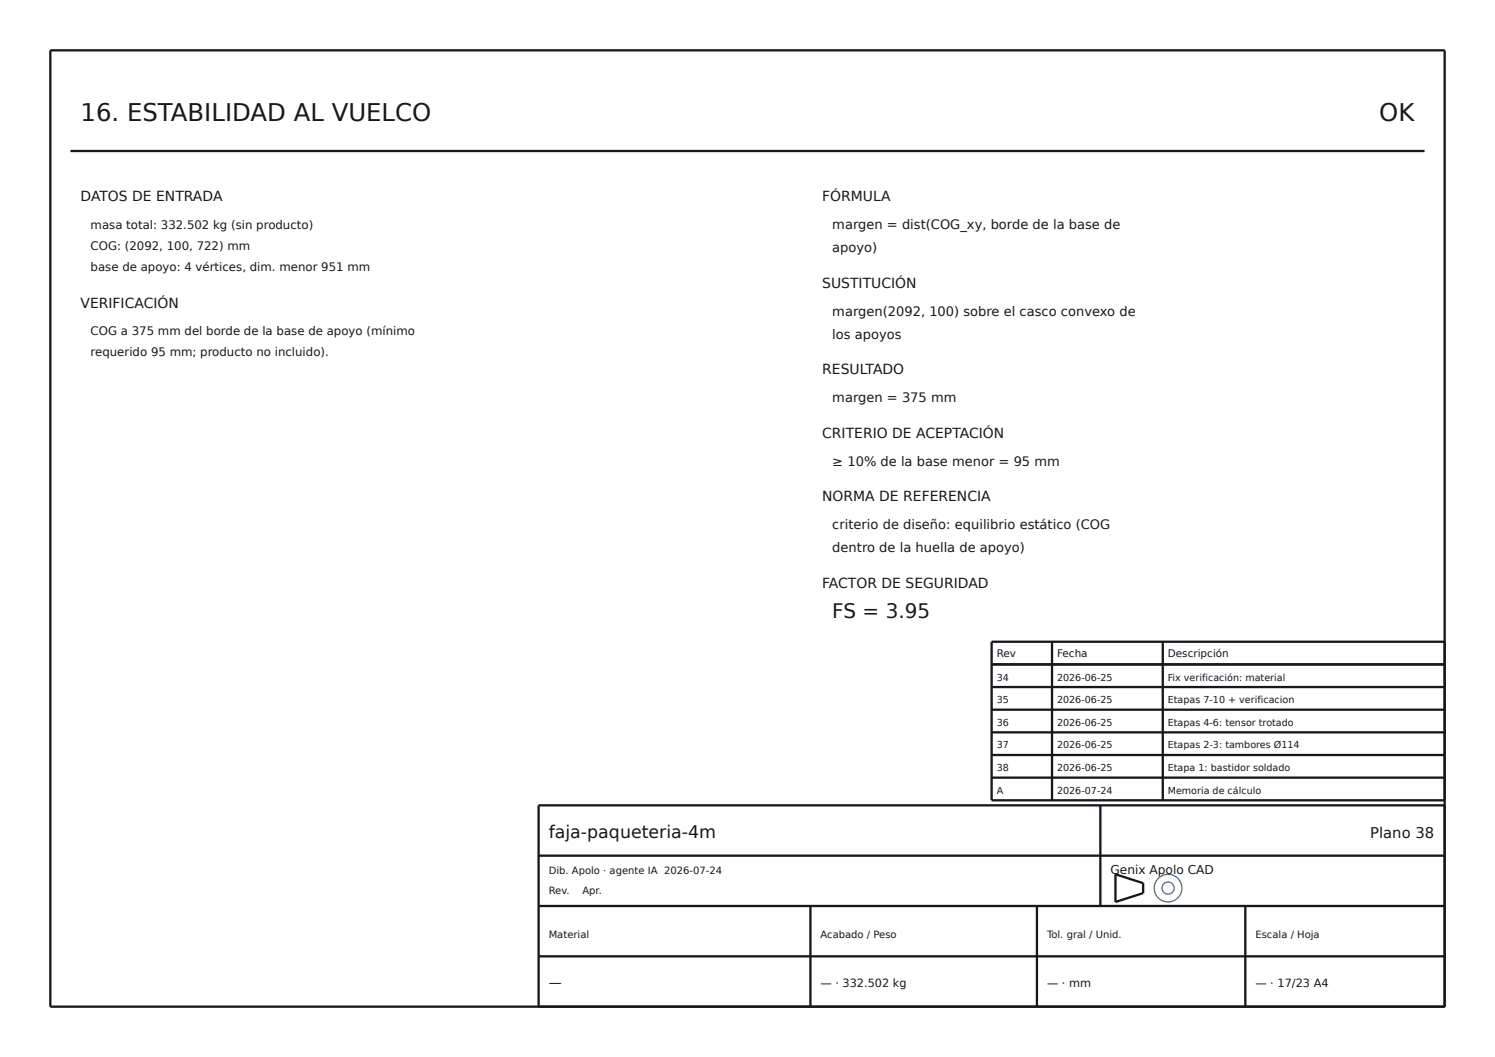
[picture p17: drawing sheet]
<svg xmlns="http://www.w3.org/2000/svg" width="297mm" height="210mm" viewBox="0 0 297 210" stroke-linecap="round" stroke-linejoin="round" font-family="sans-serif">
<defs><g id="words">
<g font-size="4.8" fill="#16181d">
<text x="16" y="24">16. ESTABILIDAD AL VUELCO</text>
<text x="274" y="24">OK</text>
</g>
<text font-size="4" fill="#16181d" x="165.3" y="122.8">FS = 3.95</text>
<text font-size="3.5" fill="#16181d" x="109" y="166.4">faja-paqueteria-4m</text>
<text font-size="2.9" fill="#16181d" x="272.2" y="166.4">Plano 38</text>
<g font-size="2.8" fill="#16181d">
<text x="16" y="40">DATOS DE ENTRADA</text>
<text x="163.3" y="40">FÓRMULA</text>
<text x="163.3" y="57.2">SUSTITUCIÓN</text>
<text x="16" y="61.1">VERIFICACIÓN</text>
<text x="163.3" y="74.4">RESULTADO</text>
<text x="163.3" y="87">CRITERIO DE ACEPTACIÓN</text>
<text x="163.3" y="99.6">NORMA DE REFERENCIA</text>
<text x="163.3" y="116.8">FACTOR DE SEGURIDAD</text>
</g>
<g font-size="2.6" fill="#16181d">
<text x="165.3" y="45.5">margen = dist(COG_xy, borde de la base de</text>
<text x="165.3" y="50.1">apoyo)</text>
<text x="165.3" y="62.7">margen(2092, 100) sobre el casco convexo de</text>
<text x="165.3" y="67.3">los apoyos</text>
<text x="165.3" y="79.9">margen = 375 mm</text>
<text x="165.3" y="92.5">≥ 10% de la base menor = 95 mm</text>
<text x="165.3" y="105.1">criterio de diseño: equilibrio estático (COG</text>
<text x="165.3" y="109.7">dentro de la huella de apoyo)</text>
<text x="109" y="196">—</text>
</g>
<text font-size="2.4" fill="#16181d" x="220.6" y="173.6">Genix Apolo CAD</text>
<g font-size="2.3" fill="#16181d">
<text x="18" y="45.5">masa total: 332.502 kg (sin producto)</text>
<text x="18" y="49.7">COG: (2092, 100, 722) mm</text>
<text x="18" y="53.9">base de apoyo: 4 vértices, dim. menor 951 mm</text>
<text x="18" y="66.6">COG a 375 mm del borde de la base de apoyo (mínimo</text>
<text x="18" y="70.8">requerido 95 mm; producto no incluido).</text>
</g>
<g font-size="2.2" fill="#16181d">
<text x="163" y="196">— · 332.502 kg</text>
<text x="208" y="196">— · mm</text>
<text x="249.4" y="196">— · 17/23 A4</text>
</g>
<g font-size="2.1" fill="#16181d">
<text x="198" y="130.6">Rev</text>
<text x="210" y="130.6">Fecha</text>
<text x="232" y="130.6">Descripción</text>
</g>
<g font-size="2" fill="#16181d">
<text x="109" y="173.6">Dib. Apolo · agente IA 2026-07-24</text>
<text x="109" y="177.6">Rev.</text>
<text x="115.7" y="177.6">Apr.</text>
<text x="109" y="186.4">Material</text>
<text x="163" y="186.4">Acabado / Peso</text>
<text x="208" y="186.4">Tol. gral / Unid.</text>
<text x="249.4" y="186.4">Escala / Hoja</text>
</g>
<g font-size="1.9" fill="#16181d">
<text x="198" y="135.2">34</text>
<text x="210" y="135.2">2026-06-25</text>
<text x="232" y="135.2">Fix verificación: material</text>
<text x="198" y="139.7">35</text>
<text x="210" y="139.7">2026-06-25</text>
<text x="232" y="139.7">Etapas 7-10 + verificacion</text>
<text x="198" y="144.2">36</text>
<text x="198" y="148.7">37</text>
<text x="210" y="144.2">2026-06-25</text>
<text x="210" y="148.7">2026-06-25</text>
<text x="232" y="144.2">Etapas 4-6: tensor trotado</text>
<text x="232" y="148.7">Etapas 2-3: tambores Ø114</text>
<text x="198" y="153.2">38</text>
<text x="210" y="153.2">2026-06-25</text>
<text x="232" y="153.2">Etapa 1: bastidor soldado</text>
<text x="198" y="157.7">A</text>
<text x="210" y="157.7">2026-07-24</text>
<text x="232" y="157.7">Memoria de cálculo</text>
</g>
</g></defs>
<g fill="#fdfdfb" stroke="#3a5e9c" stroke-width=".25">
<circle cx="232" cy="176.4" r="2.75"/>
<circle cx="232" cy="176.4" r="1.21"/>
</g>
<g fill="none" stroke="#16181d" stroke-width=".46">
<path d="M10 10h277v190h-277zM14 30h269M197 132h90M197 136.5h90M209 127.5v31.5M231 127.5v31.5M287 127.5h-90v31.5h90M197 141h90M197 145.5h90M197 150h90M197 154.5h90M218.6 160v20"/>
<path d="M287 160h-180v40M107 180h180M107 170h180M161 180v20M206 180v20M221.6 173.7l5.5 1.8v1.9l-5.5 1.8zM247.4 180v20M107 190h180"/>
</g>
<use href="#words"/>
</svg>
